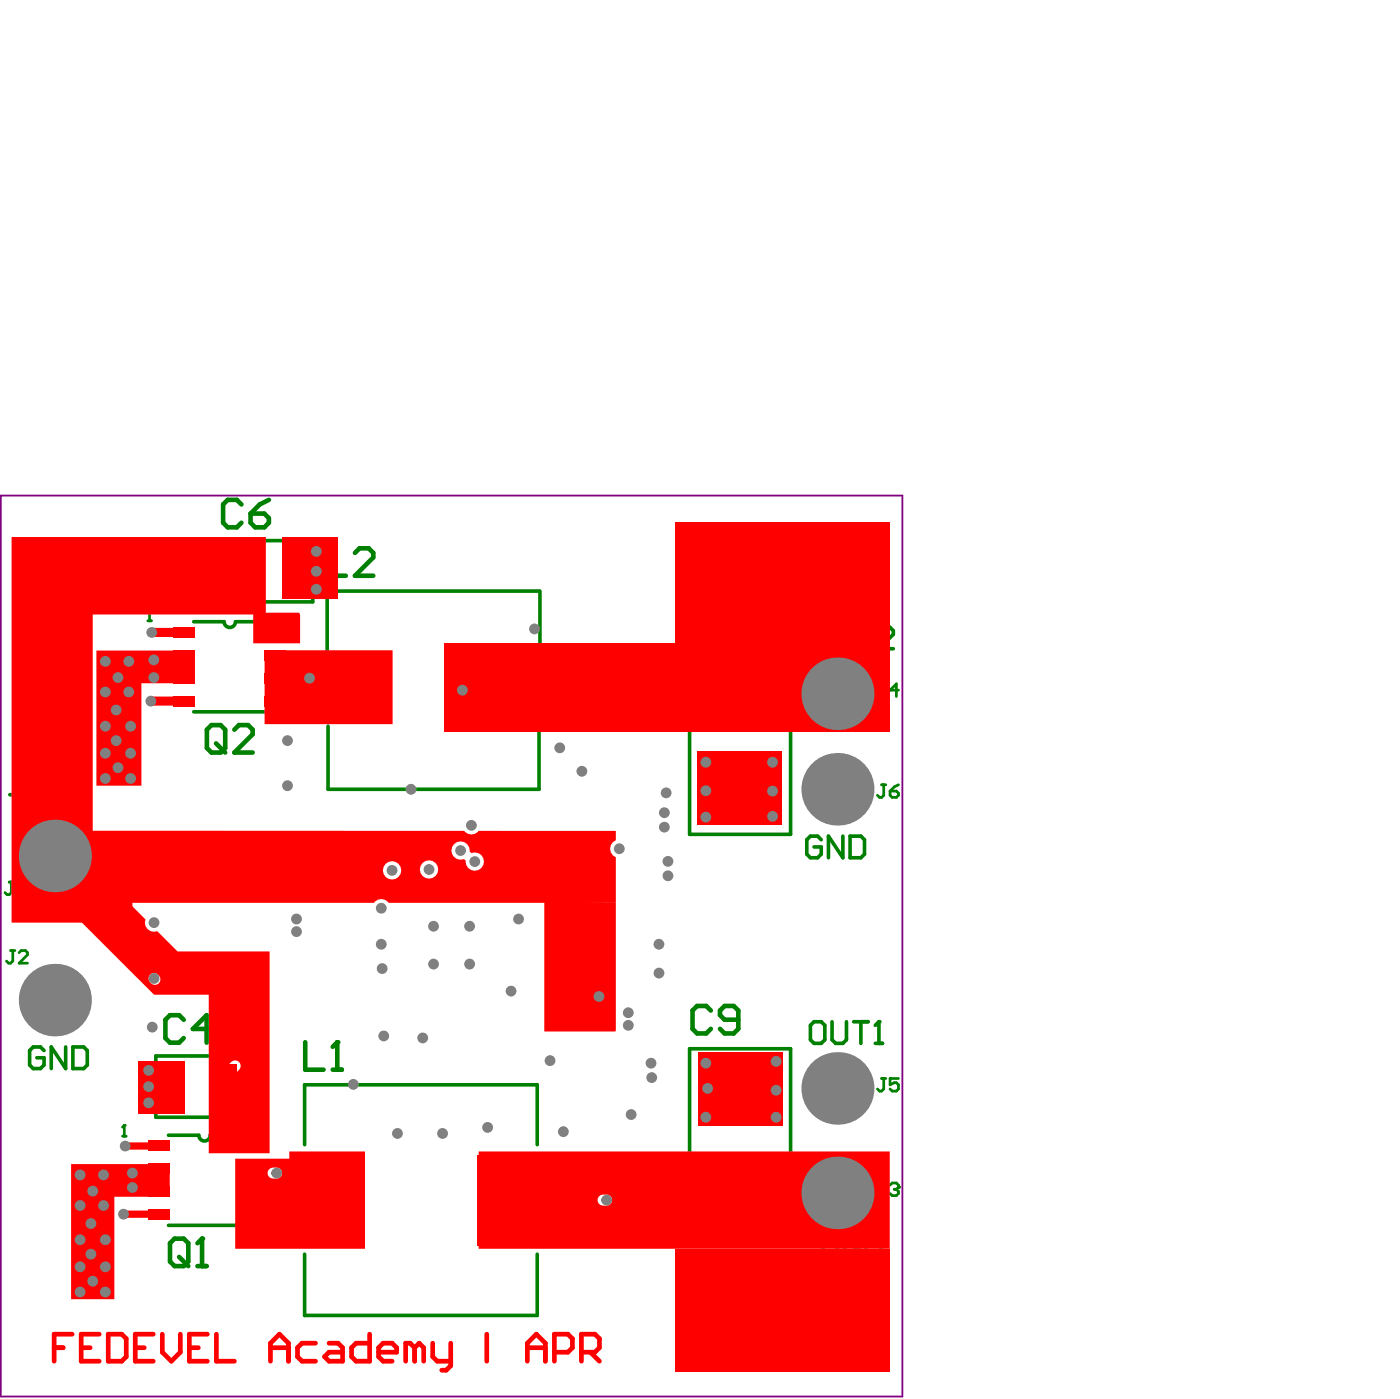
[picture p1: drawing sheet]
<svg xmlns="http://www.w3.org/2000/svg" width="259mm" height="258mm" viewBox="0 0 259 258" stroke-linecap="round" stroke-linejoin="round" font-family="sans-serif">
<g fill="none" stroke="#008000" stroke-width=".67">
<path d="M41.1 99.8h16.7v11.3h-16.7zM35.8 114.8h5.6M43.5 114.8h5.6M60.4 109.1v11.6M60.6 109.1h39M99.7 109.1v11.6M35.8 131.4h13.3M60.6 134v11.7h39v-11.7M127.4 120.1h18.6v33.9h-18.6zM28.8 194.9h16.6v11.3h-16.6zM127.4 193.6h18.6v33.9h-18.6zM31.1 209.6h5.6"/>
<path d="M38.8 209.6h5.6M56.3 211.3v-11.1h42.9v11.1M31.1 226.2h13.3M56.3 231.5v11.3h42.9v-11.3"/>
</g>
<path d="M27.3 114.6h.7M27.6 112.6v2" fill="none" stroke="#008000" stroke-width=".5"/>
<circle cx="27.6" cy="112.6" r=".25" fill="#008000"/>
<path d="M27.6 112.6l-.3 .3M1.7 162.8h.8M2 175.5h.8M2.1 162.8v2l-.4 .3h-.4l-.4-.3M2.4 175.5v1.9l-.4 .4h-.4l-.4-.4M3.3 165.1h.7M3.5 175.8l.4-.3h.8l.4 .3v.4l-1.6 1.6h1.6M3.6 162.8v2.3" fill="none" stroke="#008000" stroke-width=".5"/>
<circle cx="3.6" cy="162.8" r=".25" fill="#008000"/>
<path d="M3.6 162.8l-.3 .4" fill="none" stroke="#008000" stroke-width=".5"/>
<path d="M1.8 146.7h2.7M3.1 145.4v2.6M5.8 144.7v2.7l1.3 1.3 1.4-1.3v-2.7M9.8 144.7h1.3M9.8 148.7h1.3M10.5 144.7v4M15.8 144.7v4l-2.7-4v4M8.1 193.9l-.6-.6h-1.4l-.6 .6v2.7l.6 .6h1.4l.6-.6v-1.4h-1.3M12.1 193.3v3.9l-2.6-3.9v3.9M13.5 193.3h2l.6 .6v2.7l-.6 .6h-2z" fill="none" stroke="#008000" stroke-width=".67"/>
<path d="M31.4 229.5l.8-.9h1.7l.9 .9v3.4l-.9 .8h-1.7l-.8-.8zM33.1 232l1.7 1.7M36.5 233.7h1.7M37.3 228.6v5.1" fill="none" stroke="#008000" stroke-width=".85"/>
<circle cx="37.3" cy="228.6" r=".42" fill="#008000"/>
<path d="M33.9 188.2l-.8-.8h-1.7l-.8 .8v3.4l.8 .9h1.7l.8-.9M39 189.9h-3.4l2.6-2.5v5.1M37.3 228.6l-.8 .9" fill="none" stroke="#008000" stroke-width=".85"/>
<path d="M22.6 209.7h.7M23 207.7v2" fill="none" stroke="#008000" stroke-width=".5"/>
<circle cx="23" cy="207.7" r=".25" fill="#008000"/>
<path d="M23 207.7l-.4 .4" fill="none" stroke="#008000" stroke-width=".5"/>
<path d="M56.4 192.4v5h3.4M61.5 197.4h1.6M62.3 192.4v5" fill="none" stroke="#008000" stroke-width=".85"/>
<circle cx="62.3" cy="192.4" r=".42" fill="#008000"/>
<path d="M62.3 192.4l-.8 .8" fill="none" stroke="#008000" stroke-width=".85"/>
<path d="M162.8 218.4h.8M163.2 218.4v1.9l-.4 .4h-.3l-.4-.4M164.4 218.8l.4-.4h.8l.4 .4v.3" fill="none" stroke="#008000" stroke-width=".5"/>
<circle cx="166" cy="219.1" r=".25" fill="#008000"/>
<g fill="none" stroke="#008000" stroke-width=".5">
<path d="M162.8 126.2h.8M163.2 126.2v2l-.4 .4h-.3l-.4-.4M166 127.4h-1.6l1.2-1.2v2.4M162.8 144.9h.8M163.2 144.9v1.9l-.4 .4h-.3l-.4-.4M164.4 146h1.2l.4 .4v.4l-.4 .4h-.8l-.4-.4zM166 144.9l-.8 .3-.8 .8M162.8 199.1h.8M163.2 199.1v1.9l-.4 .4h-.3l-.4-.4M166 199.1h-1.6v1.1l.8-.4h.4l.4 .4v.8l-.4 .4h-.8l-.4-.4M165.2 219.5h.4M165.6 219.5l.4 .4v.4l-.4 .4h-.8l-.4-.4"/>
<path d="M166 219.1l-.4 .4"/>
</g>
<path d="M60.5 101.2v5.1h3.4M65.6 102.1l.8-.9h1.7l.8 .9v.8l-3.3 3.4h3.3" fill="none" stroke="#008000" stroke-width=".85"/>
<path d="M149.7 189.3l.7-.7h1.3l.7 .7v2.6l-.7 .7h-1.3l-.7-.7zM153.7 188.6v3.3l.6 .7h1.4l.6-.7v-3.3M157.7 188.6h2.6M159 188.6v4M161.7 192.6h1.3M162.3 188.6v4" fill="none" stroke="#008000" stroke-width=".67"/>
<circle cx="162.3" cy="188.6" r=".33" fill="#008000"/>
<path d="M151.7 155l-.7-.7h-1.3l-.7 .7v2.7l.7 .6h1.3l.7-.6v-1.4h-1.3M155.7 154.3v4l-2.7-4v4M157 154.3h2l.7 .7v2.7l-.7 .6h-2zM162.3 188.6l-.6 .7" fill="none" stroke="#008000" stroke-width=".67"/>
<path d="M131.3 113l-.9-.9h-1.6l-.9 .9v3.3l.9 .9h1.6l.9-.9M133 117.2h1.7M133.8 112.1v5.1M38.2 134.7l.9-.9h1.6l.9 .9v3.4l-.9 .8h-1.6l-.9-.8zM39.9 137.2l1.7 1.7M43.3 134.7l.8-.9h1.7l.9 .9v.8l-3.4 3.4h3.4M131.3 186.5l-.9-.8h-1.6l-.9 .8v3.4l.9 .9h1.6l.9-.9M136.4 188.2h-2.6l-.8-.8v-.9l.8-.8h1.7l.9 .8v3.4l-.9 .9h-1.7l-.8-.9" fill="none" stroke="#008000" stroke-width=".85"/>
<circle cx="133.8" cy="112.1" r=".42" fill="#008000"/>
<path d="M44.6 93.1l-.9-.8h-1.6l-.9 .8v3.4l.9 .8h1.6l.9-.8M46.3 94.8h2.5l.9 .8v.9l-.9 .8h-1.7l-.8-.8zM49.7 92.3l-1.7 .8-1.7 1.7M133.8 112.1l-.8 .9M137.2 113l.9-.9h1.7l.8 .9v3.3l-.8 .9h-1.7l-.9-.9z" fill="none" stroke="#008000" stroke-width=".85"/>
<path d="M41.4 114.8a1.06 1.06 0 0 0 1 1 1.06 1.06 0 0 0 1.1-1M150.4 116.4l.6-.6h1.4l.6 .6v2.7l-.6 .6h-1.4l-.6-.6zM154.3 115.8v3.3l.7 .6h1.3l.7-.6v-3.3M158.3 115.8h2.7M159.7 115.8v3.9M162.3 116.4l.7-.6h1.3l.7 .6v.7l-2.7 2.6h2.7M36.7 209.6a1.06 1.06 0 0 0 1.1 1 1.06 1.06 0 0 0 1-1M154.7 228.2l-.7-.7h-1.3l-.7 .7v2.6l.7 .7h1.3l.7-.7v-1.3h-1.3M158.7 227.5v4l-2.7-4v4M160 227.5h2l.7 .7v2.6l-.7 .7h-2z" fill="none" stroke="#008000" stroke-width=".67"/>
<path d="M.1 91.5h166.6v166.3h-166.6z" fill="none" stroke="#800080" stroke-width=".33"/>
<g fill="#f00">
<path d="M25.5 195.9h8.6v9.7h-8.6z"/>
<path d="M129 194.2h15.7v13.7h-15.7z"/>
<path d="M128.7 138.7h15.7v13.6h-15.7z"/>
<path d="M52.1 99.1h10.3v11.3h-10.3z"/>
<path d="M46.8 113.1h8.5l.1 .4v5.2h-8.6z"/>
<path d="M100.5 166.6l.3-.3 12.9 .4v23.7h-13.2z"/>
<path d="M13.1 214.9h18.3v6h-10.3v18.9h-8z"/>
<path d="M124.7 230.5h39.6v22.6h-39.6z"/>
<path d="M82.1 118.7h82.2v16.3h-82.2z"/>
<path d="M17.8 120.1h18.2v6h-9.9v18.9h-8.3z"/>
<path d="M124.7 96.5h39.6v22.6h-39.6z"/>
<path d="M48.9 120h23.6v13.7h-23.6zM62.8 124.5a1.02 1.02 0 0 0 0 1.4l2.2 2.2a1.02 1.02 0 0 0 1.4 0 1.02 1.02 0 0 0 0-1.4l-2.2-2.2a1.02 1.02 0 0 0-1.4 0z"/>
<path d="M43.4 213.9h10v-1.4h14v18h-24zM49.7 215.8a1.02 1.02 0 0 0-.2 1.1 1.02 1.02 0 0 0 .9 .7 1.25 1.25 0 0 0 1.7-1.1 1.37 1.37 0 0 0-2.1-.9zM55.1 215.8a1.02 1.02 0 0 0 0 1.5l5 4.9a1.02 1.02 0 0 0 1.5 0 1.02 1.02 0 0 0 0-1.4l-5-5a1.02 1.02 0 0 0-1.5 0z"/>
<path d="M88.4 212.5h75.9v18h-75.9zM110.7 220.8a1.02 1.02 0 0 0-.3 1.1 1.02 1.02 0 0 0 1 .6 1.25 1.25 0 0 0 1.7-1 1.37 1.37 0 0 0-2.1-.9zM93.9 220.8a1.02 1.02 0 0 0 0 1.4 1.02 1.02 0 0 0 1.5 0 1.11 1.11 0 0 0 .7-1.2 1.11 1.11 0 0 0-1-.9l-.4 .1z"/>
<path d="M14.8 170l4-4h4.3l3.8 3.7a1.68 1.68 0 0 0 .4 1.8 1.68 1.68 0 0 0 1.7 .4l3.8 3.7h17v37.3h-11.2v-29.3h-10.1zM27.7 179.9a1.09 1.09 0 0 0 .5 1.8 1.09 1.09 0 0 0 1.4-1.3 1.14 1.14 0 0 0-1.9-.5zM41.6 197.2l-.3 .7v2.7a1.02 1.02 0 0 0 1 1 1.02 1.02 0 0 0 1-1v-2.3l.9-.8a1.02 1.02 0 0 0 0-1.5 1.02 1.02 0 0 0-1.5 0z"/>
<path d="M2.1 99.1h47v13.9l-.2 .4h-31.8v39.9l68.7 .1a1.63 1.63 0 0 0 2.6 0h25.3v1.7a1.69 1.69 0 0 0-1 1.6 1.69 1.69 0 0 0 1 1.5v8.5h-41.9a1.63 1.63 0 0 0-2.7 0h-44.6v3.6h-22.4zM83.9 155.8a1.69 1.69 0 0 0-.3 2.1 1.69 1.69 0 0 0 2.1 .7l.3 .3a1.69 1.69 0 0 0 1.8 1.8 1.69 1.69 0 0 0 1.6-2 1.69 1.69 0 0 0-2.3-1.2l-.4-.3a1.68 1.68 0 0 0-.9-1.7 1.68 1.68 0 0 0-1.9 .3zM77.5 160.5a1.7 1.7 0 0 0 3.4 0 1.7 1.7 0 0 0-3.4 0zM12.7 160.6a1.02 1.02 0 0 0-.2 1.1 1.02 1.02 0 0 0 1 .6h1a1.02 1.02 0 0 0 1-1 1.02 1.02 0 0 0-1-1h-1zM70.7 160.7a1.7 1.7 0 0 0 3.4 0 1.7 1.7 0 0 0-3.4 0z"/>
</g>
<path d="M63.5 125.2l2.2 2.2M13.5 161.3h1M28.5 180.6l.1 .2M43.4 196.7l-1.1 1.2v2.7M50.4 216.5h.7M55.8 216.5l5 5M95.1 221.1l-.5 .4M111.4 221.5h.7" fill="none" stroke="#f00" stroke-width=".67"/>
<path d="M34 116.7h.2M23.1 211.5h6.3M23.1 211.5h.1M29.4 211.5h.1M22.8 224.1h6" fill="none" stroke="#f00" stroke-width="1.3"/>
<path d="M28 116.7h6M27.9 129.4h6.1" fill="none" stroke="#f00" stroke-width="1.7"/>
<g fill="none" stroke="#f00" stroke-width=".87">
<path d="M10 248.8h1.7M13.3 246.3h-3.3v5M15 248.8h1.7M18.3 246.3h-3.3v5h3.3M20 246.3h2.5l.8 .8v3.3l-.8 .9h-2.5zM25 248.8h1.6M28.3 246.3h-3.3v5h3.3M30 246.3v3.3l1.6 1.7 1.7-1.7v-3.3M35 248.8h1.6M38.3 246.3h-3.3v5h3.3M40 246.3v5h3.3M50 248.8h3.3"/>
<path d="M50 251.3v-3.4l1.6-1.6 1.7 1.6v3.4M58.3 247.9h-2.5l-.9 .9v1.6l.9 .9h2.5M60.8 247.9h1.6l.9 .9v2.5h-2.5l-.9-.9 .9-.8h2.5M68.3 246.3v5h-2.5l-.9-.9v-1.6l.9-.9h2.5M69.9 249.6h3.4v-.8l-.9-.9h-1.6l-.9 .9v1.6l.9 .9h1.6M76.6 248.8l-.8-.9h-.9v3.4M76.6 248.8v2.5M76.6 248.8l.8-.9 .9 .9v2.5M79.9 247.9v2.5l.9 .9h2.5M83.3 247.9v4.2l-.9 .8h-.8M89.9 246.3v5M97.4 248.8h3.3"/>
<path d="M97.4 251.3v-3.4l1.7-1.6 1.6 1.6v3.4M102.4 249.6h2.5l.8-.8v-1.7l-.8-.8h-2.5v5M107.4 249.6h2.5l.8-.8v-1.7l-.8-.8h-2.5v5M109.1 249.6l1.6 1.7"/>
</g>
<g fill="#808080">
<circle cx="143.4" cy="201.2" r="1"/>
<circle cx="142.7" cy="150.7" r="1"/>
<circle cx="103.4" cy="138" r="1"/>
<circle cx="23.1" cy="211.5" r="1"/>
<circle cx="24.5" cy="219.2" r="1"/>
<circle cx="14.8" cy="216.9" r="1"/>
<circle cx="19.1" cy="216.9" r="1"/>
<circle cx="14.8" cy="222.5" r="1"/>
<circle cx="19.1" cy="222.5" r="1"/>
<circle cx="17.1" cy="219.9" r="1"/>
<circle cx="14.8" cy="228.8" r="1"/>
<circle cx="19.5" cy="228.8" r="1"/>
<circle cx="16.8" cy="225.8" r="1"/>
<circle cx="14.8" cy="233.8" r="1"/>
<circle cx="14.8" cy="238.5" r="1"/>
<circle cx="17.1" cy="236.5" r="1"/>
<circle cx="16.8" cy="231.5" r="1"/>
<circle cx="19.5" cy="233.8" r="1"/>
<circle cx="19.5" cy="238.5" r="1"/>
<circle cx="24.1" cy="143.7" r="1"/>
<circle cx="24.1" cy="139" r="1"/>
<circle cx="21.5" cy="136.7" r="1"/>
<circle cx="21.8" cy="141.7" r="1"/>
<circle cx="19.5" cy="143.7" r="1"/>
<circle cx="19.5" cy="139" r="1"/>
<circle cx="21.5" cy="131.1" r="1"/>
<circle cx="24.1" cy="134" r="1"/>
<circle cx="19.5" cy="134" r="1"/>
<circle cx="21.8" cy="125.1" r="1"/>
<circle cx="23.8" cy="127.7" r="1"/>
<circle cx="19.5" cy="127.7" r="1"/>
<circle cx="23.8" cy="122.1" r="1"/>
<circle cx="19.5" cy="122.1" r="1"/>
<circle cx="28.4" cy="121.8" r="1"/>
<circle cx="28.4" cy="125.1" r="1"/>
<circle cx="54.8" cy="172" r="1"/>
<circle cx="54.8" cy="169.6" r="1"/>
<circle cx="116.6" cy="205.7" r="1"/>
<circle cx="120.4" cy="198.9" r="1"/>
<circle cx="120.3" cy="196.2" r="1"/>
<circle cx="116" cy="189.3" r="1"/>
<circle cx="116" cy="186.9" r="1"/>
<circle cx="121.7" cy="179.6" r="1"/>
<circle cx="123.4" cy="161.7" r="1"/>
<circle cx="123.4" cy="159" r="1"/>
<circle cx="122.7" cy="150" r="1"/>
<circle cx="122.7" cy="152.7" r="1"/>
<circle cx="98.7" cy="116.1" r="1"/>
<circle cx="130.4" cy="196.2" r="1"/>
<circle cx="130.7" cy="200.9" r="1"/>
<circle cx="130.4" cy="206.2" r="1"/>
<circle cx="143.4" cy="206.2" r="1"/>
<circle cx="143.4" cy="195.9" r="1"/>
<circle cx="142.7" cy="140.7" r="1"/>
<circle cx="142.7" cy="146" r="1"/>
<circle cx="130.4" cy="150.8" r="1"/>
<circle cx="130.4" cy="146" r="1"/>
<circle cx="130.4" cy="140.7" r="1"/>
<circle cx="123" cy="146.4" r="1"/>
<circle cx="27.5" cy="203.6" r="1"/>
<circle cx="27.5" cy="197.6" r="1"/>
<circle cx="58.4" cy="108.8" r="1"/>
<circle cx="58.4" cy="101.8" r="1"/>
<circle cx="28.5" cy="180.6" r="1"/>
<circle cx="114.4" cy="156.7" r="1"/>
<circle cx="110.6" cy="183.9" r="1"/>
<circle cx="95.8" cy="169.6" r="1"/>
<circle cx="27.5" cy="200.6" r="1"/>
<circle cx="85.1" cy="157" r="1"/>
<circle cx="104.1" cy="208.9" r="1"/>
<circle cx="87.7" cy="159" r="1"/>
<circle cx="90.1" cy="208.1" r="1"/>
<circle cx="101.6" cy="195.8" r="1"/>
<circle cx="65.3" cy="200.2" r="1"/>
<circle cx="70.9" cy="191.2" r="1"/>
<circle cx="24.5" cy="216.5" r="1"/>
<circle cx="22.8" cy="224.1" r="1"/>
<circle cx="28" cy="116.7" r="1"/>
<circle cx="75.9" cy="145.7" r="1"/>
<circle cx="72.4" cy="160.7" r="1"/>
<circle cx="85.4" cy="127.4" r="1"/>
<circle cx="86.7" cy="178" r="1"/>
<circle cx="86.7" cy="171" r="1"/>
<circle cx="80.1" cy="178" r="1"/>
<circle cx="80.1" cy="171" r="1"/>
<circle cx="87.1" cy="152.3" r="1"/>
<circle cx="70.4" cy="174.3" r="1"/>
<circle cx="58.4" cy="105.4" r="1"/>
<circle cx="112.1" cy="221.5" r="1"/>
<circle cx="57.2" cy="125.2" r="1"/>
<circle cx="70.4" cy="167.6" r="1"/>
<circle cx="70.6" cy="178.8" r="1"/>
<circle cx="51.1" cy="216.5" r="1"/>
<circle cx="27.9" cy="129.4" r="1"/>
<circle cx="79.2" cy="160.5" r="1"/>
<circle cx="78.1" cy="191.6" r="1"/>
<circle cx="94.4" cy="182.9" r="1"/>
<circle cx="73.4" cy="209.2" r="1"/>
<circle cx="107.5" cy="142.4" r="1"/>
<circle cx="121.7" cy="174.3" r="1"/>
<circle cx="28.1" cy="189.6" r="1"/>
<circle cx="28.5" cy="170.3" r="1"/>
<circle cx="81.7" cy="209.2" r="1"/>
<circle cx="53.1" cy="145" r="1"/>
<circle cx="53.1" cy="136.7" r="1"/>
<circle cx="10.1" cy="158" r="6.7"/>
<circle cx="10.1" cy="184.6" r="6.7"/>
<circle cx="154.7" cy="220.2" r="6.7"/>
<circle cx="154.7" cy="200.9" r="6.7"/>
<circle cx="154.7" cy="145.7" r="6.7"/>
<circle cx="154.7" cy="128.1" r="6.7"/>
</g>
<g fill="#f00">
<path d="M32 128.5h4v1.8h-4z" fill-rule="evenodd"/>
<path d="M32 120h4v1.9h-4z" fill-rule="evenodd"/>
<path d="M32 115.8h4v1.9h-4z" fill-rule="evenodd"/>
<path d="M32 124.3h4v1.8h-4z" fill-rule="evenodd"/>
<path d="M53.1 101.3h3v8.3h-3z" fill-rule="evenodd"/>
<path d="M27.4 223.3h4v1.8h-4z" fill-rule="evenodd"/>
<path d="M27.4 214.8h4v1.9h-4z" fill-rule="evenodd"/>
<path d="M27.4 210.6h4v1.9h-4z" fill-rule="evenodd"/>
<path d="M48.9 128.5h3.9v1.8h-3.9z" fill-rule="evenodd"/>
<path d="M48.9 120h3.9v1.9h-3.9z" fill-rule="evenodd"/>
<path d="M48.9 115.8h3.9v1.9h-3.9z" fill-rule="evenodd"/>
<path d="M27.4 219h4v1.9h-4z" fill-rule="evenodd"/>
<path d="M40.8 196.4h3v8.3h-3z" fill-rule="evenodd"/>
<path d="M30.5 196.4h2.9v8.3h-2.9z" fill-rule="evenodd"/>
<path d="M54.4 213.2h12.9v16.6h-12.9z" fill-rule="evenodd"/>
<path d="M48.9 124.3h3.9v1.8h-3.9z" fill-rule="evenodd"/>
<path d="M88.2 213.2h12.9v16.6h-12.9z" fill-rule="evenodd"/>
<path d="M132.5 213.3h8.4v12.5h-8.4z" fill-rule="evenodd"/>
<path d="M132.5 195.3h8.4v12.5h-8.4z" fill-rule="evenodd"/>
<path d="M132.5 139.8h8.4v12.5h-8.4z" fill-rule="evenodd"/>
<path d="M42.8 101.3h3v8.3h-3z" fill-rule="evenodd"/>
<path d="M60 122h11.4v10.8h-11.4z" fill-rule="evenodd"/>
<path d="M88.7 122h11.5v10.8h-11.5z" fill-rule="evenodd"/>
<path d="M132.5 121.8h8.4v12.5h-8.4z" fill-rule="evenodd"/>
<path d="M44.2 223.3h4v1.8h-4z" fill-rule="evenodd"/>
<path d="M44.2 214.8h4v1.9h-4z" fill-rule="evenodd"/>
<path d="M44.2 210.6h4v1.9h-4z" fill-rule="evenodd"/>
<path d="M44.2 219h4v1.9h-4z" fill-rule="evenodd"/>
</g>
</svg>
